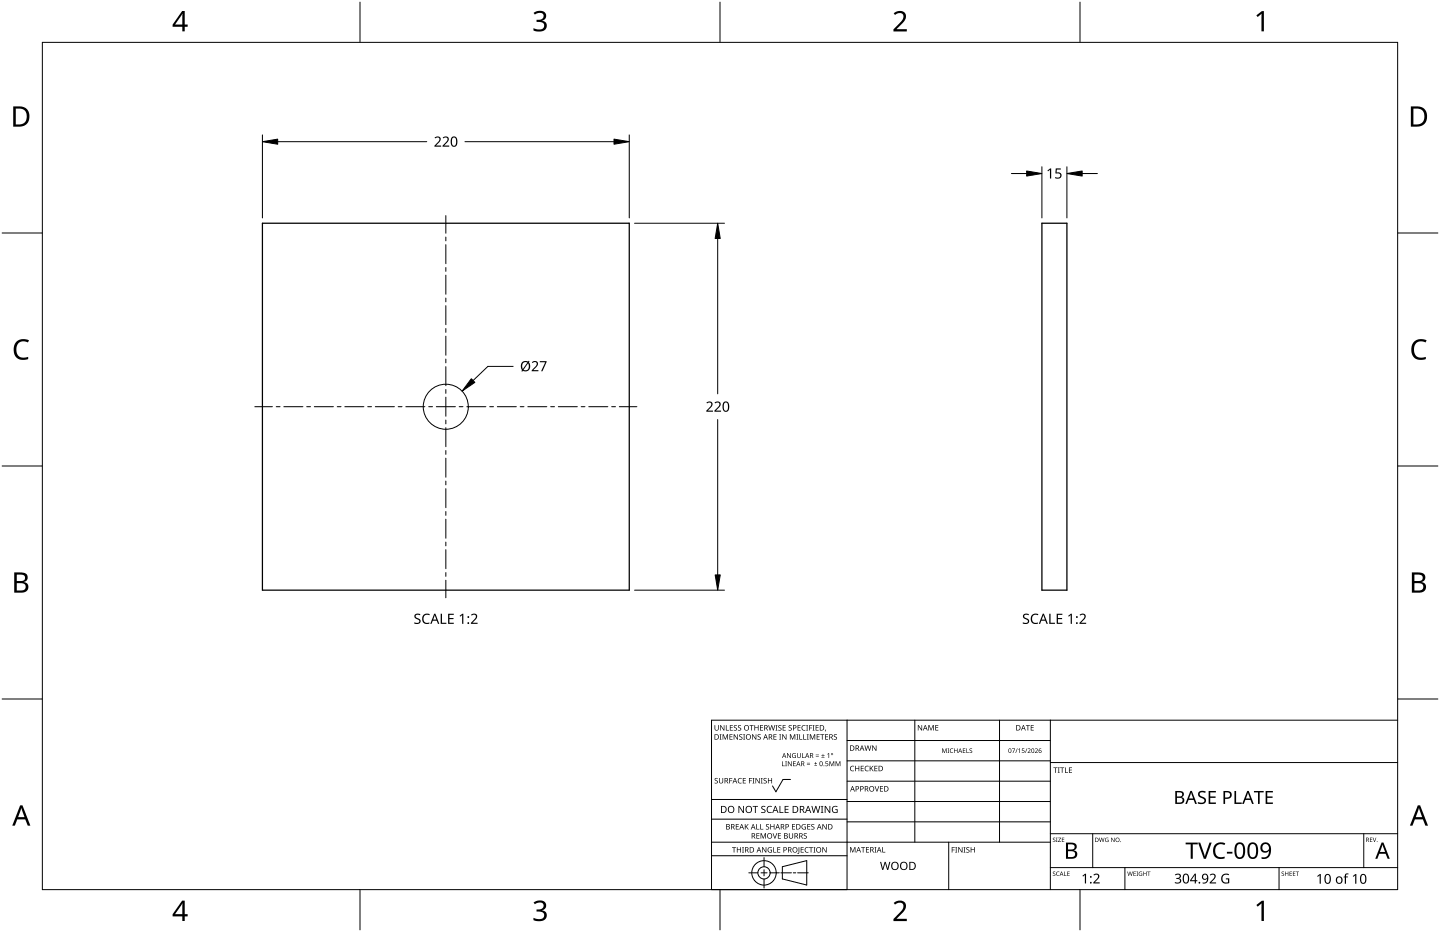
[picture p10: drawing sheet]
<svg xmlns="http://www.w3.org/2000/svg" width="432mm" height="279mm" viewBox="0 0 432 279" stroke-linecap="round" stroke-linejoin="round" font-family="sans-serif">
<path d="M78.7 66.9h110v110h-110zM312.4 66.9h7.5v110h-7.5z" fill="none" stroke="#000" stroke-width=".38"/>
<path d="M12.7 12.7h406.4v254h-406.4z" fill="none" stroke="#000" stroke-width=".3"/>
<path d="M107.9 .6v12.1M215.9 .6v12.1M323.8 .6v12.1M.6 69.9h12.1M419.1 69.9h12.1M.6 139.7h12.1M419.1 139.7h12.1M.6 209.6h12.1M419.1 209.6h12.1M107.9 266.7v12.1M215.9 266.7v12.1M323.8 266.7v12.1" fill="none" stroke="#000" stroke-width=".3"/>
<g fill="#000">
<path d="M160 3.9a2.36 2.36 0 0 1 3.7 .5 1.49 1.49 0 0 1-1.2 1.8 1.62 1.62 0 0 1 1.5 1.8 1.62 1.62 0 0 1-1.8 1.4l-2.2-.3v-.7a2.16 2.16 0 0 0 3.2-.5 1.23 1.23 0 0 0-1.7-1.3h-.6v-.7a1.55 1.55 0 0 0 2.1-1.1 1.51 1.51 0 0 0-2.6-.4zM268 4a2.07 2.07 0 0 1 2.1-.8 2.07 2.07 0 0 1 1.6 1.7 4 4 0 0 1-1.6 2.6l-1.2 1.2h3v.7h-4v-.6l1.6-1.6a2.6 2.6 0 0 0 1.2-2.9 1.64 1.64 0 0 0-2.3 .2zM376.7 4.6l1.7-1.3h.6v6.1h-.7v-5.3l-1.2 1zM4.9 102.5a3.4 3.4 0 0 1 3.8-.5l-.3 .7a2.3 2.3 0 0 0-2.7 .1 2.3 2.3 0 0 0-.8 2.5 2.15 2.15 0 0 0 3.2 1.8l.4-.1v.7a3 3 0 0 1-3.5-.4 3 3 0 0 1-.8-3.4zM424 102.5a3.4 3.4 0 0 1 3.8-.5l-.3 .7-1.6-.4a2.55 2.55 0 0 0-1.9 2.4 2.55 2.55 0 0 0 1.6 2.5l2-.2v.7a3 3 0 0 1-3.5-.4 3 3 0 0 1-.8-3.4zM160 270.6a2.36 2.36 0 0 1 3.7 .5 1.49 1.49 0 0 1-1.2 1.8 1.62 1.62 0 0 1 1.5 1.8 1.62 1.62 0 0 1-1.8 1.4l-2.2-.3v-.7a2.16 2.16 0 0 0 3.2-.5 1.23 1.23 0 0 0-1.7-1.3h-.6v-.7a1.55 1.55 0 0 0 2.1-1.1 1.51 1.51 0 0 0-2.6-.4zM268 270.7a2.07 2.07 0 0 1 2.1-.8 2.07 2.07 0 0 1 1.6 1.7 4 4 0 0 1-1.6 2.6l-1.2 1.2h3v.7h-4v-.6l1.6-1.6a2.6 2.6 0 0 0 1.2-2.9 1.64 1.64 0 0 0-2.3 .2zM376.7 271.3l1.7-1.3h.6v6.1h-.7v-5.3l-1.2 1z"/>
<path d="M54.6 3.3h.8v4.1h.9v.6h-.9v1.4h-.7v-1.4h-2.9v-.6zM54.7 4.1l-2.2 3.3h2.2z"/>
<path d="M4 31.9h1.8a3 3 0 0 1 3 3.1 3 3 0 0 1-3.1 3h-1.7zM4.7 32.6v4.7h.9a2.43 2.43 0 0 0 2.4-1.9 2.43 2.43 0 0 0-1.5-2.8z"/>
<path d="M423.1 31.9h1.8a3 3 0 0 1 3 3.1 3 3 0 0 1-3.1 3h-1.7zM423.8 32.6v4.7h.9a2.43 2.43 0 0 0 2.4-1.9 2.43 2.43 0 0 0-1.5-2.8z"/>
<path d="M4.3 171.6h1.7a1.71 1.71 0 0 1 2.3 1.8 1.39 1.39 0 0 1-1.1 1.1 1.64 1.64 0 0 1 1.3 2 1.64 1.64 0 0 1-2.1 1.2h-2.1zM5 174.8v2.2h1.3a1.15 1.15 0 0 0 1.4-1.1 1.15 1.15 0 0 0-1.5-1.1zM5 172.3v1.9h1.2a1.04 1.04 0 0 0 1.3-1.1 1.04 1.04 0 0 0-1.5-.8z"/>
<path d="M423.4 171.6h1.7a1.71 1.71 0 0 1 2.3 1.8 1.39 1.39 0 0 1-1.1 1.1 1.64 1.64 0 0 1 1.3 2 1.64 1.64 0 0 1-2.1 1.2h-2.1zM424.1 174.8v2.2h1.3a1.15 1.15 0 0 0 1.4-1.1 1.15 1.15 0 0 0-1.5-1.1zM424.1 172.3v1.9h1.2a1.04 1.04 0 0 0 1.3-1.1 1.04 1.04 0 0 0-1.5-.8z"/>
<path d="M6 241.4h.7l2.4 6.1h-.8l-.7-1.9h-2.4l-.7 1.9h-.8zM6.4 242.2l-1 2.8h2z"/>
<path d="M425.1 241.4h.7l2.4 6.1h-.8l-.7-1.9h-2.4l-.7 1.9h-.8zM425.5 242.2l-1 2.8h2z"/>
<path d="M54.6 270h.8v4.1h.9v.6h-.9v1.4h-.7v-1.4h-2.9v-.6zM54.7 270.8l-2.2 3.3h2.2z"/>
</g>
<g fill="none" stroke="#000" stroke-width=".3">
<path d="M254 215.9v50.8h-40.6v-50.8h205.7M274.3 215.9v36.6M299.7 215.9v36.6M315 215.9v50.8M213.4 239.7h40.6M237 233.7h-2.2l-2.1 3.7-1.1-1.8M254 222h61M254 228.1h61M254 234.2h61M315 228.6h104.1M213.4 256.5h40.6M213.4 252.5h101.6"/>
<path d="M213.4 245.6h40.6M229.1 257.1v2.7M234.6 259.8l7.3-1.8v7.3l-7.3-1.8zM254 240.3h61M254 246.4h61M284.5 252.5v14.2M315 249.9h104.1M327.7 249.9v10.2M408.9 249.9v10.2M224.5 261.7h2.8M228.2 261.7h1.8M229.1 260.7v1.9"/>
<path d="M229.1 263.5v2.7M230.9 261.7h2.8M234.1 261.7h3.2M237.9 261.7h.7M239.2 261.7h3.2M315 260.1h104.1M337.3 260.1v6.6M383.5 260.1v6.6"/>
<circle cx="229.1" cy="261.7" r="3.7"/>
<circle cx="229.1" cy="261.7" r="1.83"/>
</g>
<g fill="#000">
<path d="M214.3 217.4h.2v1a.42 .42 0 0 0 .4 .5 .42 .42 0 0 0 .4-.5v-1h.2v1a.62 .62 0 0 1-.6 .6 .62 .62 0 0 1-.6-.6zM215.9 217.4h.3l.8 1.3v-1.3h.2v1.6h-.2l-.9-1.3v1.3h-.2zM217.7 217.4h.2v1.4h.7v.2h-.9zM218.9 217.4h.9v.2h-.7v.5h.6v.1h-.6v.6h.7v.2h-.9zM220.1 217.5l.6-.1 .3 .1-.1 .1a.38 .38 0 0 0-.5-.1 .38 .38 0 0 0-.1 .5 .38 .38 0 0 0 .4 .2 .51 .51 0 0 1 .1 .8 .51 .51 0 0 1-.8-.2h.1a.41 .41 0 0 0 .6 .1 .41 .41 0 0 0 .1-.6 .41 .41 0 0 0-.5-.1zM221.4 217.5l.5-.1 .3 .1v.1a.38 .38 0 0 0-.5-.1 .38 .38 0 0 0-.2 .5 .38 .38 0 0 0 .5 .2 .51 .51 0 0 1 .1 .8 .51 .51 0 0 1-.8-.2h.1a.41 .41 0 0 0 .5 .1 .41 .41 0 0 0 .1-.6 .41 .41 0 0 0-.5-.1zM224.8 217.4h1.2v.2h-.5v1.4h-.2v-1.4h-.5zM226.2 217.4h.2v.7h.9v-.7h.2v1.6h-.2v-.7h-.9v.7h-.2zM227.9 217.4h.9v.2h-.7v.5h.7v.1h-.7v.6h.7v.2h-.9zM230.4 217.4h.2l.3 1.4 .4-1.4h.2l.4 1.4 .3-1.4h.2l-.4 1.6h-.2l-.4-1.4-.4 1.4h-.2zM232.6 217.4h.5l-.2 .2v1.2l.2 .2h-.5l.1-.2v-1.2zM233.4 217.5l.6-.1 .3 .1v.1a.38 .38 0 0 0-.5-.1 .38 .38 0 0 0-.2 .5 .38 .38 0 0 0 .5 .2 .51 .51 0 0 1 .1 .8 .51 .51 0 0 1-.9-.2h.2a.41 .41 0 0 0 .5 .1 .41 .41 0 0 0 .1-.6 .41 .41 0 0 0-.5-.1z"/>
<path d="M234.7 217.4h.9v.2h-.7v.5h.7v.1h-.7v.6h.7v.2h-.9zM236.5 217.5l.6-.1 .3 .1v.1a.38 .38 0 0 0-.5-.1 .38 .38 0 0 0-.2 .5 .38 .38 0 0 0 .5 .2 .51 .51 0 0 1 .1 .8 .51 .51 0 0 1-.9-.2h.2a.41 .41 0 0 0 .5 .1 .41 .41 0 0 0 .1-.6 .41 .41 0 0 0-.5-.1zM239.2 217.4h.9v.2h-.7v.5h.6v.1h-.6v.6h.7v.2h-.9zM240.5 217.6l.6-.2 .5 .1-.1 .1a.65 .65 0 0 0-1 .6 .65 .65 0 0 0 1 .6 .77 .77 0 0 1-1.1-.1 .77 .77 0 0 1 .1-1.1zM241.7 217.4h.6l-.2 .2v1.2l.2 .2h-.6l.2-.2v-1.2zM242.6 217.4h.9v.2h-.7v.5h.7v.2h-.7v.7h-.2zM243.7 217.4h.6l-.2 .2v1.2l.2 .2h-.6l.2-.2v-1.2zM244.6 217.4h.9v.2h-.7v.5h.6v.1h-.6v.6h.7v.2h-.9zM247.5 218.7l.2 .1-.3 .5zM275.2 217.4h.3l.8 1.3v-1.3h.2v1.6h-.2l-.9-1.4v1.4h-.2zM278.4 217.4h.3l.5 1.3 .5-1.3h.3v1.6h-.2v-1.4l-.7 1.4-.5-1.4v1.4h-.2zM280.5 217.4h.9v.1h-.7v.6h.6v.1h-.6v.6h.7v.2h-.9z"/>
<path d="M307.6 217.4h1.2v.1h-.5v1.5h-.2v-1.5h-.5zM309.1 217.4h.9v.1h-.7v.6h.6v.1h-.6v.6h.7v.2h-.9zM214.4 233.4l.5-.2 .3 .1v.2a.38 .38 0 0 0-.5-.2 .38 .38 0 0 0-.2 .5 .38 .38 0 0 0 .5 .2l.3 .3-.2 .5-.6 .1-.2-.1 .1-.2a.41 .41 0 0 0 .5 .1 .41 .41 0 0 0 .1-.5 .41 .41 0 0 0-.5-.2zM215.8 220.1h.6l-.2 .2v1.3l.2 .1h-.6l.2-.1v-1.3zM215.6 233.2h.2v1.1a.42 .42 0 0 0 .4 .4 .42 .42 0 0 0 .4-.4v-1.1h.2v1.1a.62 .62 0 0 1-.6 .6 .62 .62 0 0 1-.6-.6zM216.7 220.1h.3l.5 1.3 .5-1.3h.3v1.6h-.2v-1.4l-.7 1.4-.5-1.4v1.4h-.2zM218.7 233.2h.9v.2h-.7v.6h.6v.2h-.6v.7h-.2zM218.7 220.1h1v.2h-.7v.5h.6v.2h-.6v.6h.7v.1h-1zM220 220.1h.2l.9 1.4v-1.4h.2v1.6h-.2l-.9-1.3v1.3h-.2zM221.4 233.4l.6-.2 .5 .1-.1 .2a.66 .66 0 0 0-1 .6 .66 .66 0 0 0 1 .5 .77 .77 0 0 1-1.1-.1 .77 .77 0 0 1 .1-1.1zM221.7 220.3l.6-.2 .3 .1-.1 .2a.38 .38 0 0 0-.5-.2 .38 .38 0 0 0-.1 .5 .38 .38 0 0 0 .5 .2l.2 .3-.1 .4-.7 .1h-.2l.1-.2a.41 .41 0 0 0 .6 .1 .41 .41 0 0 0 .1-.5 .41 .41 0 0 0-.5-.2zM222.8 220.1h.6l-.2 .2v1.3l.2 .1h-.6l.2-.1v-1.3z"/>
<path d="M222.7 233.2h.9v.2h-.7v.5h.7v.2h-.7v.6h.7v.2h-.9zM224.6 233.2h.9v.2h-.7v.6h.7v.2h-.7v.7h-.2zM225.6 233.2h.6l-.2 .2v1.3l.2 .2h-.6l.2-.2v-1.3zM225.5 220.1h.3l.8 1.4v-1.4h.2v1.6h-.2l-.9-1.3v1.3h-.2zM226.5 233.2h.3l.8 1.4v-1.4h.2v1.7h-.2l-.9-1.4v1.4h-.2zM227.2 220.3l.6-.2 .3 .1v.2a.38 .38 0 0 0-.5-.2 .38 .38 0 0 0-.2 .5 .38 .38 0 0 0 .5 .2l.2 .3-.1 .4-.7 .1h-.2l.1-.2a.41 .41 0 0 0 .6 .1 .41 .41 0 0 0 .1-.5 .41 .41 0 0 0-.5-.2zM228.1 233.2h.6l-.2 .2v1.3l.2 .2h-.6l.2-.2v-1.3zM229 233.4l.6-.2 .3 .1-.1 .2a.38 .38 0 0 0-.5-.2 .38 .38 0 0 0-.1 .5 .38 .38 0 0 0 .5 .2l.2 .3-.1 .5-.7 .1-.2-.1 .1-.2a.41 .41 0 0 0 .6 .1 .41 .41 0 0 0 .1-.5 .41 .41 0 0 0-.5-.2zM230.3 233.2h.2v.7h.8v-.7h.2v1.7h-.2v-.8h-.8v.8h-.2zM231.9 220.1h.9v.2h-.7v.5h.7v.2h-.7v.6h.7v.1h-.9zM233.7 220.1h.5l-.2 .2v1.3l.2 .1h-.5l.1-.1v-1.3zM234.5 228.2h.2v1.3h.6v.2h-.8z"/>
<path d="M234.6 220.1h.2l.9 1.4-.1-1.4h.2v1.6h-.2l-.9-1.3v1.3h-.1zM235.4 228.2h.6l-.2 .2v1.1l.2 .2h-.6l.2-.2v-1.1zM236 225.8h.2l.8 1.2v-1.2h.2v1.4h-.3l-.7-1.2v1.2h-.2zM236.3 228.2h.2l.7 1.2v-1.2h.2v1.5h-.2l-.8-1.2v1.2h-.1zM236.9 220.1h.3l.5 1.3 .5-1.3h.3v1.6h-.2v-1.4l-.7 1.4-.6-1.4 .1 1.4h-.2zM237.7 226l.5-.2h.5l-.2 .2a.6 .6 0 0 0-.8 .5 .6 .6 0 0 0 .8 .6v-.5l-.3-.1h.5v.7a.8 .8 0 0 1-1.1-.2 .8 .8 0 0 1 .1-1zM237.8 228.2h.8v.2h-.6v.4h.6v.2h-.6v.5h.6v.2h-.8zM238.8 220.1h.6l-.2 .2v1.3l.2 .1h-.6l.2-.1v-1.3zM239.7 220.1h.2v1.5h.7v.1h-.9zM239 225.8h.2v.9a.38 .38 0 0 0 .4 .4 .38 .38 0 0 0 .4-.4v-.9h.1v.9a.56 .56 0 0 1-.5 .5 .56 .56 0 0 1-.6-.5zM240.5 225.8h.2v1.3h.6v.1h-.8zM240.9 220.1h.2v1.5h.7v.1h-.9z"/>
<path d="M242 229.1l.9 .1zM242 228.7l.9 .1zM241.9 220.1h.6l-.2 .2v1.3l.2 .1h-.6l.2-.1v-1.3zM242.8 220.1h.3l.5 1.3 .6-1.3h.3v1.6h-.3l.1-1.4-.8 1.4-.5-1.4v1.4h-.2zM244.5 228.5l.5 .3-.3 .1-.1 .3-.1-.3-.3-.1h.3zM244.6 226.6l1 .2zM244.6 226.2l1 .2zM244.2 229.5h.8zM244.9 220.1h.9v.2h-.7v.5h.7v.2h-.7v.6h.7v.1h-.9zM246.3 227.1l1 .1zM246 220.1h1.2v.2h-.5v1.4h-.2v-1.4h-.5zM246.7 226l.2 .4h.4l-.4 .2v.4l-.2-.4h-.4l.4-.2z"/>
<path d="M247.6 228.2h.7v.2h-.6v.4a.49 .49 0 0 1 .6 .2 .49 .49 0 0 1-.2 .7 .49 .49 0 0 1-.6-.2 .41 .41 0 0 0 .6 0 .41 .41 0 0 0 0-.6 .41 .41 0 0 0-.6 0zM247.4 220.1h.9v.2h-.7v.5h.7v.2h-.7v.6h.7v.1h-.9zM248.1 226.1l.5-.3v1.4h-.2l.1-1.2zM248.7 228.2h.3l.4 1.2 .5-1.2h.3v1.5h-.2v-1.3l-.7 1.3-.4-1.3v1.3h-.2zM250.1 220.3l.5-.2 .4 .1-.1 .2a.38 .38 0 0 0-.5-.2 .38 .38 0 0 0-.2 .5 .38 .38 0 0 0 .5 .2l.3 .3-.1 .4-.7 .1h-.2l.1-.2a.41 .41 0 0 0 .5 .1 .41 .41 0 0 0 .2-.5 .41 .41 0 0 0-.6-.2zM250.6 228.2h.2l.5 1.2 .4-1.2h.3v1.5h-.2v-1.3l-.6 1.3-.5-1.3v1.3h-.1zM255.1 229.8l.6-.2 .4 .1-.1 .1a.66 .66 0 0 0-.9 .6 .66 .66 0 0 0 1 .6 .77 .77 0 0 1-1.1-.1 .77 .77 0 0 1 .1-1.1zM256.4 229.6h.2v.7h.9v-.7h.2v1.6h-.2v-.8h-.9v.8h-.2zM258.1 229.6h.9v.2h-.7v.5h.7v.1h-.7v.6h.7v.2h-.9zM259.5 229.8l.6-.2 .4 .1-.1 .1a.66 .66 0 0 0-.9 .6 .66 .66 0 0 0 .9 .6 .77 .77 0 0 1-1.1-.1 .77 .77 0 0 1 .2-1.1zM259.2 223.5h.2l.4 1.3 .3-1.3h.3l.3 1.3 .4-1.3h.2l-.5 1.6h-.2l-.4-1.4-.3 1.4h-.2zM260.8 229.6h.2v.8l.7-.8h.3l-.7 .7 .7 .9h-.3l-.5-.8-.2 .8h-.2z"/>
<path d="M262.3 235.7h.2l.5 1.4 .4-1.4h.2l-.5 1.6h-.2zM261.5 223.5h.3l.8 1.3v-1.3h.2v1.6h-.2l-.9-1.4v1.4h-.2zM262.2 229.6h.9v.2h-.7v.5h.7v.1h-.7v.6h.7v.2h-.9zM263.9 235.7h.9v.2h-.7v.5h.6v.1h-.6v.6h.7v.2h-.9zM282.5 224.4h.3l.4 1.1 .4-1.1h.3v1.3h-.2v-1.2l-.6 1.2-.4-1.2v1.2h-.2zM284.1 224.4h.5l-.1 1.2 .1 .1h-.5l.2-.1zM285 224.5l.8-.1-.3 .1a.55 .55 0 0 0-.5 .7 .55 .55 0 0 0 .8 .3 .64 .64 0 0 1-.9 0 .64 .64 0 0 1 .1-1zM286.1 224.4h.2v.5h.7v-.5h.1v1.3h-.1v-.6h-.7v.6h-.2zM288.7 224.4h.8l-.6 .1v.4h.5l-.5 .2v.5l.6 .1h-.8zM289.8 224.4h.1v1.2l.6 .1h-.7zM290.8 224.5l.4-.2 .3 .3a.33 .33 0 0 0-.5-.1 .33 .33 0 0 0-.1 .4 .33 .33 0 0 0 .5 .2 .43 .43 0 0 1-.1 .6 .43 .43 0 0 1-.6-.2 .33 .33 0 0 0 .5 .2 .33 .33 0 0 0 0-.5l-.4-.3zM303.5 224.4h.9l-.6 1.3h-.2l.6-1.2z"/>
<path d="M305 224.4h.1l-.6 1.3zM305.3 224.7l.5-.3v1.3h-.1v-1.2zM306.5 224.4h.6l-.5 .1v.4a.45 .45 0 0 1 .6 .2 .45 .45 0 0 1-.2 .6 .45 .45 0 0 1-.6-.2 .39 .39 0 0 0 .5 .1 .39 .39 0 0 0 .1-.6 .39 .39 0 0 0-.6 0zM307.9 224.4h.1l-.6 1.3zM308.2 224.5a.49 .49 0 0 1 .8 .1 .49 .49 0 0 1-.4 .7l-.2 .3 .6 .1h-.9l.4-.5a.37 .37 0 0 0 .4-.5 .37 .37 0 0 0-.6-.1zM310.3 224.5a.49 .49 0 0 1 .8 .1 .49 .49 0 0 1-.3 .7l-.3 .3 .7 .1h-.9l.4-.5a.37 .37 0 0 0 .4-.5 .37 .37 0 0 0-.7-.1zM315.9 230.1h1.2v.1h-.5v1.5h-.2v-1.5h-.5zM317.2 230.1h.6l-.2 .1v1.3l.2 .2h-.6l.2-.2v-1.3zM317.9 230.1h1.2v.1h-.5v1.5h-.2v-1.5h-.5zM319.4 230.1h.2v1.4h.7v.2h-.9zM320.5 230.1h.9v.1h-.7v.6h.7v.1h-.7v.6h.7v.2h-.9zM359.4 237.5a1.84 1.84 0 0 1 2.1-.2l-.1 .4-.5-.1a.74 .74 0 0 0-1.2 .3 .74 .74 0 0 0 .9 .9 1.17 1.17 0 0 1 1 1.5 1.17 1.17 0 0 1-1.7 .8l-.7-.2v-.5l.5 .2a.84 .84 0 0 0 1 .1 .84 .84 0 0 0 .4-1l-.7-.4a1.18 1.18 0 0 1-1-1.8z"/>
<path d="M219.5 254h1.2v.1h-.5v1.5h-.2v-1.5h-.5zM220.6 247.1h.9v.1h-.7v.5h.7v.2h-.7v.6h.7v.2h-.9zM221 254h.2v.6h.8v-.6h.2v1.6h-.2v-.8h-.8v.8h-.2zM221.4 241.6h.3l1.2 1.8-.1-1.8h.3v2.1h-.3l-1.1-1.7v1.7h-.3zM222.5 254h.6l-.2 .1v1.3l.2 .2h-.6l.2-.2v-1.3zM223.3 247.1h.2v.8l.8-.8h.2l-.6 .7 .6 .9h-.2l-.6-.8-.2 .8h-.2zM225.7 241.6h1.6v.2h-.7v1.9h-.2v-1.9h-.7zM226.8 247.1h.2v1.4h.7v.2h-.9zM226.8 249.8h.9v.2h-.7v.5h.7v.1h-.7v.6h.7v.2h-.9zM228 247.1h.2v1.4h.7v.2h-.9zM228.1 249.8h.3l.5 1.3 .5-1.3h.3v1.6h-.2v-1.4l-.7 1.4-.5-1.4v1.4h-.2zM228.4 241.8l.4-.2 .7 .1-.2 .2a.44 .44 0 0 0-.8 .1 .44 .44 0 0 0 .6 .6h.1a.66 .66 0 0 1 .3 1 .66 .66 0 0 1-1 .1l-.3-.1v-.2l.3 .1a.47 .47 0 0 0 .8-.3 .47 .47 0 0 0-.6-.5l-.4-.4z"/>
<path d="M228.5 254h.3l.8 1.3v-1.3h.2v1.6h-.2l-.9-1.4v1.4h-.2zM229.7 247.2l.6-.2 .3 .1v.2a.38 .38 0 0 0-.5-.1 .38 .38 0 0 0-.2 .4 .38 .38 0 0 0 .5 .2l.3 .3-.2 .5-.7 .1-.2-.1 .2-.1a.41 .41 0 0 0 .5 0 .41 .41 0 0 0 .1-.5 .41 .41 0 0 0-.5-.2zM230.2 241.9l.5-.3 .8 .1-.1 .2-.5-.1a.86 .86 0 0 0-.7 1.1 .86 .86 0 0 0 1.2 .5v.3a1.1 1.1 0 0 1-1.4-.4 1.1 1.1 0 0 1 .2-1.4zM230.4 254.2l.7-.3 .4 .1-.1 .2a.67 .67 0 0 0-1 .5 .67 .67 0 0 0 .9 .7v-.5h-.4v-.2h.6v.8a.88 .88 0 0 1-1.2-.2 .88 .88 0 0 1 .1-1.1zM231.7 249.8h.2l.5 1.4 .4-1.4h.2l-.5 1.6h-.2zM231.9 254h.2v1.4h.7v.2h-.9zM231 247.1h.2v.6h.8v-.6h.2v1.6h-.2v-.8h-.8v.8h-.2zM233.7 241.6h.3v1.9h.9v.2h-1.2zM233.1 254h.9v.1h-.7v.5h.6v.2h-.6v.6h.7v.2h-.9zM233.3 249.8h.9v.2h-.7v.5h.6v.1h-.6v.6h.7v.2h-.9zM235.3 241.6h1.2v.2h-1v.7h.9v.2h-.9v.8h1v.2h-1.2zM236.6 249.8h.2v1a.42 .42 0 0 0 .4 .4 .42 .42 0 0 0 .4-.4v-1h.2v1a.62 .62 0 0 1-.6 .6 .62 .62 0 0 1-.6-.6z"/>
<path d="M237.5 247.1h.9v.1h-.7v.5h.7v.2h-.7v.6h.7v.2h-.9zM239.5 254h.2v1.7l-.5 .3-.1-.2 .4-.2zM240.1 254h.9v.1h-.7v.5h.7v.2h-.7v.6h.7v.2h-.9zM240.6 247.3l.7-.3 .4 .1-.1 .2a.67 .67 0 0 0-1 .5 .67 .67 0 0 0 .9 .7v-.5h-.4v-.2h.6v.8a.88 .88 0 0 1-1.2-.2 .88 .88 0 0 1 .1-1.1zM241.1 249.9l.5-.1h.3v.2a.38 .38 0 0 0-.5-.1 .38 .38 0 0 0-.2 .5 .38 .38 0 0 0 .5 .2 .53 .53 0 0 1 .2 .8 .53 .53 0 0 1-.9 0l.1-.2a.41 .41 0 0 0 .5 .1 .41 .41 0 0 0 .1-.6 .41 .41 0 0 0-.5-.1zM241.5 254.2l.6-.3 .4 .1-.1 .2a.65 .65 0 0 0-.9 .6 .65 .65 0 0 0 .9 .6 .77 .77 0 0 1-1.1-.1 .77 .77 0 0 1 .2-1.1zM242.1 247.1h.9v.1h-.7v.5h.6v.2h-.6v.6h.7v.2h-.9zM242.6 254h1.2v.1h-.5v1.5h-.2v-1.5h-.5zM243.3 247.2l.6-.2 .3 .1-.1 .2a.38 .38 0 0 0-.5-.1 .38 .38 0 0 0-.1 .4 .38 .38 0 0 0 .5 .2l.2 .3-.1 .5-.7 .1-.2-.1 .1-.1a.41 .41 0 0 0 .6 0 .41 .41 0 0 0 .1-.5 .41 .41 0 0 0-.5-.2zM243.9 254h.6l-.2 .1v1.3l.2 .2h-.6l.2-.2v-1.3zM243.3 241.6h.3l.4 1.8 .5-1.8h.3l.5 1.8 .4-1.8h.3l-.6 2.1h-.3l-.5-1.8-.5 1.8h-.2zM246.1 241.6h.8l-.3 .2v1.7l.3 .2h-.8l.3-.2v-1.7z"/>
<path d="M246.6 254h.2l.9 1.3v-1.3h.2v1.6h-.3l-.8-1.4v1.4h-.2zM246.6 247.1h.2l.9 1.3v-1.3h.2v1.6h-.2l-.9-1.4v1.4h-.2zM247.3 241.6h.3l1.1 1.8v-1.8h.3v2.1h-.3l-1.2-1.7v1.7h-.2zM249.7 241.9l1-.3 .5 .1-.1 .2a.87 .87 0 0 0-1.4 .7 .87 .87 0 0 0 1.2 .9v-.7h-.4v-.2h.7v1a1.15 1.15 0 0 1-1.5-.2 1.15 1.15 0 0 1 0-1.5zM254.9 253.9h.3l.5 1.4 .5-1.4h.3v1.7h-.2v-1.5l-.7 1.5-.5-1.5v1.5h-.2zM258.2 253.9h1.2v.2h-.5v1.5h-.2v-1.5h-.5zM259.7 253.9h.9v.2h-.7v.5h.6v.2h-.6v.6h.7v.2h-.9zM262.2 253.9h.6l-.2 .2v1.3l.2 .2h-.6l.2-.2v-1.3zM264.6 253.9h.2v1.5h.7v.2h-.9zM285.4 254h.9v.1h-.7v.6h.6v.2h-.6v.7h-.2zM286.4 254h.6l-.2 .1v1.3l.2 .2h-.6l.2-.2v-1.3zM287.3 254h.3l.8 1.3v-1.3h.2v1.6h-.2l-.9-1.4v1.4h-.2z"/>
<path d="M288.9 254h.6l-.2 .1v1.3l.2 .2h-.6l.2-.2v-1.3zM289.8 254.1l.6-.2 .3 .1-.1 .2a.38 .38 0 0 0-.5-.1 .38 .38 0 0 0-.1 .5 .38 .38 0 0 0 .5 .1l.2 .3-.1 .5-.7 .1-.2-.1 .1-.1a.41 .41 0 0 0 .6 0 .41 .41 0 0 0 .1-.5 .41 .41 0 0 0-.5-.2zM291.1 254h.2v.6h.8v-.6h.2v1.6h-.2v-.8h-.8v.8h-.2zM315.8 251.2l.4-.1 .2 .2a.32 .32 0 0 0-.4-.1 .32 .32 0 0 0-.1 .5 .32 .32 0 0 0 .4 .1 .41 .41 0 0 1 0 .6 .41 .41 0 0 1-.6-.2 .31 .31 0 0 0 .5 .2 .31 .31 0 0 0 0-.5l-.5-.3zM316.7 251.1h.4l-.1 .2 .1 1.1h-.4l.1-.1zM317.3 251.1h.9l-.7 1.2 .7 .1h-.9l.7-1.1zM318.4 251.1h.7l-.5 .2v.4h.5l-.5 .1v.5l.5 .1h-.7zM329.6 251.1h.1l.3 1.1 .3-1.1h.2l.3 1.1 .2-1.1h.2l-.3 1.3h-.2l-.3-1.1-.3 1.1h-.2zM331.5 251.3l.9-.1-.2 .1a.53 .53 0 0 0-.7 .5 .53 .53 0 0 0 .7 .5v-.4l-.2-.2h.4v.7a.71 .71 0 0 1-.9-.2 .71 .71 0 0 1 0-.9zM333.2 251.1l.9 1.1v-1.1h.1v1.3l-.9-1.1-.1 1.1zM355.5 252.6h3.7v.5h-1.5v4.3h-.7v-4.3h-1.5zM359.2 252.6h.7l1.4 4.2 1.4-4.2h.6l-1.7 4.8h-.6z"/>
<path d="M362.4 237.1h2.2v.5h-1.7v1.2h1.6v.4h-1.6v1.4h1.7v.4h-2.2zM364.4 253.2a2.71 2.71 0 0 1 3-.4l-.2 .5a1.9 1.9 0 0 0-2.4 .2 1.9 1.9 0 0 0-.3 2.4 1.84 1.84 0 0 0 2.7 .9v.5a2.46 2.46 0 0 1-2.9-.4 2.46 2.46 0 0 1-.4-2.9zM367.9 255.4h1.6v.5h-1.6zM370.2 237.1h.4v3.5h1.7v.4h-2.1zM376 237.1h2.9v.5h-1.2v3.4h-.5v-3.4h-1.2zM379.5 237.1h2.2v.5h-1.7v1.2h1.6v.4h-1.6v1.4h1.7v.4h-2.2zM410.8 251.1h.7l-.5 .2v.4h.5l-.5 .1v.5l.5 .1h-.7zM411.6 251.1h.2l.4 1.1 .3-1.1h.2l-.4 1.3zM263.9 258.4h.3l.5 2 .6-2h.3l.6 2 .5-2h.3l-.7 2.4h-.3l-.6-2.1-.5 2.1h-.4zM315.8 261.4l.4-.1 .2 .2a.32 .32 0 0 0-.4-.1 .32 .32 0 0 0-.1 .4 .32 .32 0 0 0 .4 .1 .41 .41 0 0 1 0 .7 .41 .41 0 0 1-.6-.2 .31 .31 0 0 0 .5 .1 .31 .31 0 0 0 0-.5l-.5-.2zM316.9 261.4l.4-.1h.4l-.1 .2a.52 .52 0 0 0-.8 .5 .52 .52 0 0 0 .8 .4 .61 .61 0 0 1-.9-.1 .61 .61 0 0 1 .2-.9zM319.1 261.3h.1v1.1l.6 .2h-.7z"/>
<path d="M320 261.3h.7l-.5 .1v.4h.5l-.5 .2v.4l.5 .2h-.7zM324.6 262.5l1.1-.6v2.9h-.4v-2.5l-.5 .5zM327.9 262.2a1.01 1.01 0 0 1 1.6 0 1.01 1.01 0 0 1-.4 1.6l-.8 .7h1.5v.3h-2v-.3l1.1-1a.69 .69 0 0 0 .3-1.1 .69 .69 0 0 0-1.1 .1zM338 261.3h.2l.3 1.1 .3-1.1h.1l.3 1.1 .3-1.1h.2l-.4 1.3h-.1l-.3-1.1-.4 1.1h-.1zM339.9 261.3h.7l-.6 .1v.4h.6l-.6 .2v.4l.6 .2h-.7zM340.8 261.3h.5l-.2 .1 .2 1.2h-.5l.1-.1zM341.6 261.4l.9-.1-.2 .1a.53 .53 0 0 0-.7 .6 .53 .53 0 0 0 .7 .4v-.4l-.2-.1h.4v.6a.71 .71 0 0 1-.9-.1 .71 .71 0 0 1 0-1zM342.8 261.3h.2v.5h.7v-.5h.1v1.3h-.1v-.6h-.7v.6h-.2zM344 261.3h1l-.4 .1v1.2h-.2v-1.2zM352.3 262.2a1.04 1.04 0 0 1 1-.4 1.04 1.04 0 0 1 .8 .8l-.1 .5-.5 .2a.82 .82 0 0 1 .7 1 .82 .82 0 0 1-1.1 .6l-.8-.2v-.3l.6 .2a.6 .6 0 0 0 .9-.5 .6 .6 0 0 0-.8-.6h-.3v-.3h.3a.58 .58 0 0 0 .7-.8 .58 .58 0 0 0-1-.1l-.2 .1zM362.8 262.2a1.01 1.01 0 0 1 1.6 0 1.01 1.01 0 0 1-.5 1.6l-.7 .7h1.5v.3h-2v-.3l1.1-1a.69 .69 0 0 0 .3-1.1 .69 .69 0 0 0-1.1 .1zM366.6 262.3l.5-.3 .8-.1 .7 .2-.2 .3a1.2 1.2 0 0 0-1.8 .9 1.2 1.2 0 0 0 1.6 1.2v-.9h-.6v-.3h1v1.4a1.59 1.59 0 0 1-2.1-.3 1.59 1.59 0 0 1 .1-2.1z"/>
<path d="M384.3 261.4l.5-.1 .2 .2a.32 .32 0 0 0-.4-.1 .32 .32 0 0 0-.1 .4 .32 .32 0 0 0 .4 .1 .41 .41 0 0 1 0 .7 .41 .41 0 0 1-.6-.2 .31 .31 0 0 0 .4 .1 .31 .31 0 0 0 .1-.5l-.5-.2zM385.3 261.3h.2v.5h.7v-.5h.1v1.3h-.1v-.6h-.7v.6h-.2zM386.7 261.3h.7l-.5 .1v.4h.5l-.5 .2v.4l.5 .2h-.7zM387.7 261.3h.7l-.5 .1v.4h.5l-.5 .2v.4l.5 .2h-.7zM388.5 261.3h1l-.4 .1v1.2h-.1v-1.2zM395 262.6l1.1-.6v2.9h-.4v-2.5l-.5 .5zM403.4 262l1-.1-.1 .3-.5-.1-.2 .3v.4h.6v.2h-.6v1.9h-.3v-1.9h-.4l.4-.3zM405.6 262.6l1.1-.6v2.9h-.3v-2.5l-.6 .5z"/>
<path d="M223 218.2a.81 .81 0 0 1 1.6 0 .81 .81 0 0 1-1.6 0zM223.5 217.7a.62 .62 0 0 0-.1 1 .62 .62 0 0 0 1-.2v-.1a.58 .58 0 0 0-.2-.7 .58 .58 0 0 0-.7 0z"/>
<path d="M229.2 217.4h.4a.47 .47 0 0 1 .6 .3 .47 .47 0 0 1-.3 .6l.4 .7h-.2l-.4-.7h-.3v.7h-.2zM229.4 217.6v.6h.2a.31 .31 0 0 0 .4-.3 .31 .31 0 0 0-.4-.3z"/>
<path d="M237.8 217.4h.7l.3 .4-.1 .4-.7 .2v.6h-.2zM238 217.6v.6a.39 .39 0 0 0 .6-.3 .39 .39 0 0 0-.6-.3z"/>
<path d="M245.8 217.4h.5a.73 .73 0 0 1 .8 .8 .75 .75 0 0 1-.8 .8h-.5zM246 217.6v1.2h.3a.58 .58 0 0 0 .6-.6l-.2-.5z"/>
<path d="M277.4 217.4h.1l.7 1.6h-.2l-.2-.5h-.7l-.2 .5h-.2zM277.4 217.6l-.2 .7h.5z"/>
<path d="M304.7 217.4h.5a.81 .81 0 0 1 .8 .8 .81 .81 0 0 1-.8 .8h-.5zM304.9 217.5v1.3h.2a.64 .64 0 0 0 .7-.6 .64 .64 0 0 0-.6-.7z"/>
<path d="M306.8 217.4h.2l.6 1.6h-.2l-.2-.5h-.7l-.1 .5h-.2zM306.9 217.6l-.3 .7h.5z"/>
<path d="M214.3 220.1h.5a.81 .81 0 0 1 .8 .9 .81 .81 0 0 1-.9 .7h-.4zM214.5 220.3v1.3h.2a.64 .64 0 0 0 .6-.7 .64 .64 0 0 0-.6-.6z"/>
<path d="M217.3 233.2h.4a.47 .47 0 0 1 .6 .4 .47 .47 0 0 1-.3 .5l.4 .8h-.2l-.4-.7h-.3v.7h-.2zM217.5 233.4v.6h.2a.31 .31 0 0 0 .4-.3 .31 .31 0 0 0-.4-.3z"/>
<path d="M220.3 233.2h.2l.6 1.7h-.2l-.2-.5h-.7l-.2 .5h-.2zM220.4 233.4l-.3 .8h.5z"/>
<path d="M223.5 220.9a.85 .85 0 0 1 1.7 0 .85 .85 0 0 1-1.7 0zM224 220.4l-.1 .5a.6 .6 0 0 0 .7 .6 .6 .6 0 0 0 .5-.7 .6 .6 0 0 0-.8-.5z"/>
<path d="M229.5 220.1h.2l.6 1.6h-.2l-.2-.5h-.7l-.1 .5h-.2zM229.6 220.3l-.3 .8h.5z"/>
<path d="M230.5 220.1h.5a.47 .47 0 0 1 .5 .3 .47 .47 0 0 1-.3 .6l.5 .7h-.3l-.4-.6h-.3v.6h-.2zM230.7 220.3v.6h.3a.31 .31 0 0 0 .3-.3 .31 .31 0 0 0-.3-.3z"/>
<path d="M235.1 225.8l.7 1.4-.4-.4h-.5l-.4 .4zM235.1 226l-.2 .6h.5z"/>
<path d="M239.3 228.2l.7 1.5-.3-.5h-.6l-.4 .5zM239.4 228.4l-.2 .7h.4z"/>
<path d="M240.2 228.2h.4a.42 .42 0 0 1 .6 .3 .42 .42 0 0 1-.3 .5l.4 .7h-.2l-.4-.6h-.3v.6h-.2zM240.4 228.4v.5h.2a.28 .28 0 0 0 .4-.2 .28 .28 0 0 0-.4-.3z"/>
<path d="M242 225.8l.7 1.4-.4-.4h-.5l-.4 .4zM242 226l-.2 .6h.5z"/>
<path d="M242.9 225.8h.4a.42 .42 0 0 1 .5 .3 .42 .42 0 0 1-.3 .5l.4 .6h-.2l-.3-.6h-.3v.6h-.2zM243.1 225.9v.6h.2a.28 .28 0 0 0 .3-.3 .28 .28 0 0 0-.3-.3z"/>
<path d="M245.9 228.3l.5-.1 .2 .4 .1 .7-.3 .4h-.4l-.2-.4zM246 228.4l-.1 .3a.54 .54 0 0 0 .4 .8 .59 .59 0 0 0 .3-.6 .59 .59 0 0 0-.6-.5z"/>
<path d="M248.7 220.1h.4a.47 .47 0 0 1 .6 .3 .47 .47 0 0 1-.3 .6l.4 .7h-.2l-.4-.6h-.3v.6h-.2zM248.9 220.3v.6h.2a.31 .31 0 0 0 .4-.3 .31 .31 0 0 0-.4-.3z"/>
<path d="M249.2 226.1a.31 .31 0 0 1 .6 0 .31 .31 0 0 1-.6 0zM249.3 226.1a.2 .2 0 0 0 .4 0 .2 .2 0 0 0-.4 0z"/>
<path d="M255.5 235.7h.2l.7 1.6h-.3l-.2-.5h-.6l-.2 .5h-.2zM255.6 235.9l-.2 .7h.5z"/>
<path d="M254.9 223.5h.5a.81 .81 0 0 1 .8 .8 .81 .81 0 0 1-.8 .8h-.5zM255.1 223.6v1.3h.2a.64 .64 0 0 0 .7-.6 .64 .64 0 0 0-.6-.7z"/>
<path d="M256.6 223.5h.4a.47 .47 0 0 1 .6 .3 .47 .47 0 0 1-.3 .6l.4 .7h-.2l-.4-.7h-.3v.7h-.2zM256.8 223.6v.6h.2a.31 .31 0 0 0 .4-.3 .31 .31 0 0 0-.4-.3z"/>
<path d="M256.6 235.7h.4a.54 .54 0 0 1 .6 .6 .54 .54 0 0 1-.8 .4v.6h-.2zM256.8 235.9v.6a.39 .39 0 0 0 .6-.3 .39 .39 0 0 0-.6-.3z"/>
<path d="M257.9 235.7h.5a.54 .54 0 0 1 .6 .6 .54 .54 0 0 1-.8 .4v.6h-.3zM258.2 235.9v.6a.39 .39 0 0 0 .6-.3 .39 .39 0 0 0-.6-.3z"/>
<path d="M258.4 223.5h.2l.6 1.6h-.2l-.2-.5h-.7l-.1 .5h-.2zM258.5 223.7l-.3 .7h.5z"/>
<path d="M259.3 235.7h.5a.47 .47 0 0 1 .5 .3 .47 .47 0 0 1-.3 .6l.5 .7h-.3l-.4-.7h-.3v.7h-.2zM259.5 235.9v.6h.3a.31 .31 0 0 0 .3-.4 .31 .31 0 0 0-.3-.2z"/>
<path d="M260.5 236.5a.81 .81 0 0 1 1.6 0 .81 .81 0 0 1-1.6 0zM260.9 236.5a.6 .6 0 0 0 1.2 0 .6 .6 0 0 0-1.2 0z"/>
<path d="M263.5 229.6h.5a.81 .81 0 0 1 .8 .8 .81 .81 0 0 1-.9 .8h-.4zM263.7 229.8v1.2h.2a.57 .57 0 0 0 .6-.6l-.2-.5z"/>
<path d="M265.1 235.7h.5a.73 .73 0 0 1 .8 .8 .75 .75 0 0 1-.8 .8h-.5zM265.3 235.9v1.2h.2a.58 .58 0 0 0 .7-.6l-.2-.5z"/>
<path d="M287.8 224.4l.7 1.3-.3-.4h-.5l-.4 .4zM287.9 224.5l-.2 .7h.4z"/>
<path d="M302.5 224.4h.5l.2 .3v.7l-.2 .3h-.4l-.2-.3zM302.6 224.6l-.1 .4a.34 .34 0 0 0 .3 .6 .34 .34 0 0 0 .3-.6l-.1-.4z"/>
<path d="M309.4 224.4h.4l.3 .3v.7l-.3 .3h-.3l-.2-.3zM309.5 224.6l-.1 .4a.35 .35 0 0 0 .3 .6 .35 .35 0 0 0 .3-.6l-.1-.4z"/>
<path d="M311.6 224.5l.6-.1-.5 .2-.1 .4a.46 .46 0 0 1 .7 .3 .46 .46 0 0 1-.5 .6 .46 .46 0 0 1-.4-.7zM311.6 225.3a.3 .3 0 0 0 .6 0 .3 .3 0 0 0-.6 0z"/>
<path d="M352.4 237.1h1.1a1 1 0 0 1 1.4 .5 1 1 0 0 1-.5 1.3h-.1a1.06 1.06 0 0 1 .8 1.3 1.06 1.06 0 0 1-1.3 .8h-1.4zM352.9 239.2v1.4h.8a.73 .73 0 0 0 .9-.7 .73 .73 0 0 0-.9-.7zM352.9 237.5v1.3h.7a.67 .67 0 0 0 .9-.7 .67 .67 0 0 0-.9-.6z"/>
<path d="M366.9 237.1h1a1.22 1.22 0 0 1 1.5 1.3 1.22 1.22 0 0 1-1.6 1.1h-.4v1.5h-.5zM367.4 237.5v1.6a.97 .97 0 0 0 1.1-.1 .97 .97 0 0 0 .3-1l-.5-.4z"/>
<path d="M217.7 247.1h.5a.42 .42 0 0 1 .6 .2 .42 .42 0 0 1-.3 .5 .44 .44 0 0 1 .4 .6 .44 .44 0 0 1-.6 .3h-.6zM218 247.9v.6h.3a.31 .31 0 0 0 .4-.3 .31 .31 0 0 0-.4-.3zM218 247.2v.5h.3a.28 .28 0 0 0 .3-.2 .28 .28 0 0 0-.4-.3z"/>
<path d="M216.2 241.6h.7a1.05 1.05 0 0 1 1 1.1 1.05 1.05 0 0 1-1.1 1h-.6zM216.5 241.8v1.7h.3a.83 .83 0 0 0 .8-.8 .83 .83 0 0 0-.8-.9z"/>
<path d="M219.2 247.1h.5a.47 .47 0 0 1 .5 .3 .47 .47 0 0 1-.3 .5l.5 .8h-.3l-.4-.7h-.3v.7h-.2zM219.4 247.2v.6h.3a.31 .31 0 0 0 .3-.3 .31 .31 0 0 0-.3-.3z"/>
<path d="M218.5 241.9a1.02 1.02 0 0 1 1.5 .1 1.02 1.02 0 0 1-.3 1.5 1.02 1.02 0 0 1-1.4-.5zM218.8 242a.83 .83 0 0 0-.3 1.1 .83 .83 0 0 0 1.2 .2l.1-.1a.81 .81 0 0 0 0-1.1 .81 .81 0 0 0-1-.1z"/>
<path d="M222.3 247h.2l.6 1.7h-.2l-.2-.5h-.6l-.2 .5h-.2zM222.4 247.3l-.3 .7h.6z"/>
<path d="M223.4 254h.5a.47 .47 0 0 1 .5 .3 .47 .47 0 0 1-.3 .6l.5 .7h-.3l-.4-.7h-.3v.7h-.2zM223.6 254.1v.6h.3a.31 .31 0 0 0 .3-.3 .31 .31 0 0 0-.4-.3z"/>
<path d="M223.8 241.9a1.02 1.02 0 0 1 1.5 .1 1.02 1.02 0 0 1-.3 1.5 1.02 1.02 0 0 1-1.4-.5zM224.1 242a.83 .83 0 0 0-.3 1.1 .83 .83 0 0 0 1.2 .2l.1-.1a.81 .81 0 0 0 0-1.1 .81 .81 0 0 0-1-.1z"/>
<path d="M225.4 249.8h.4a.47 .47 0 0 1 .6 .3 .47 .47 0 0 1-.3 .6l.5 .7h-.3l-.4-.7h-.3v.7h-.2zM225.6 250v.6h.2a.31 .31 0 0 0 .4-.3 .31 .31 0 0 0-.4-.3z"/>
<path d="M224.8 254h.5a.73 .73 0 0 1 .8 .8 .75 .75 0 0 1-.8 .8h-.5zM225 254.1v1.3h.2a.58 .58 0 0 0 .7-.6l-.2-.5z"/>
<path d="M225.8 247h.1l.7 1.7h-.2l-.2-.5h-.7l-.2 .5h-.2zM225.8 247.3l-.2 .7h.5z"/>
<path d="M227.5 254h.2l.6 1.6h-.2l-.2-.5h-.7l-.1 .5h-.3zM227.6 254.2l-.3 .7h.5z"/>
<path d="M229.9 250.6a.81 .81 0 0 1 1.6 0 .81 .81 0 0 1-1.6 0zM230.4 250.1a.62 .62 0 0 0-.1 1 .62 .62 0 0 0 1-.2v-.1a.58 .58 0 0 0-.1-.7 .58 .58 0 0 0-.8 0z"/>
<path d="M232.4 241.6h.2l.8 2.1h-.2l-.3-.6h-.8l-.3 .6h-.2zM232.5 241.9l-.3 .9h.6z"/>
<path d="M233.1 247h.2l.6 1.7h-.2l-.2-.5h-.6l-.2 .5h-.2zM233.2 247.3l-.3 .7h.5z"/>
<path d="M234.1 247.1h.5a.47 .47 0 0 1 .5 .3 .47 .47 0 0 1-.3 .5l.5 .8h-.3l-.3-.7h-.4v.7h-.2zM234.3 247.2v.6h.3a.31 .31 0 0 0 .4-.3 .31 .31 0 0 0-.4-.3z"/>
<path d="M235.1 249.8h.5a.42 .42 0 0 1 .6 .2 .42 .42 0 0 1-.3 .6 .44 .44 0 0 1 .3 .5 .44 .44 0 0 1-.5 .3h-.6zM235.3 250.6v.6h.3a.31 .31 0 0 0 .4-.3 .31 .31 0 0 0-.4-.3zM235.3 250v.5h.3a.28 .28 0 0 0 .4-.3 .28 .28 0 0 0-.4-.2z"/>
<path d="M234.9 254h.5a.54 .54 0 0 1 .6 .6 .54 .54 0 0 1-.9 .4v.6h-.2zM235.1 254.1v.7a.39 .39 0 0 0 .7-.3 .4 .4 0 0 0-.7-.4z"/>
<path d="M236.3 254h.4a.47 .47 0 0 1 .6 .3 .47 .47 0 0 1-.3 .6l.5 .7h-.3l-.4-.7h-.3v.7h-.2zM236.5 254.1v.6h.2a.31 .31 0 0 0 .4-.3 .31 .31 0 0 0-.4-.3z"/>
<path d="M235.5 247.1h.8l.3 .3-.2 .5-.7 .1v.7h-.2zM235.7 247.2v.7a.4 .4 0 0 0 .7-.4 .39 .39 0 0 0-.7-.3z"/>
<path d="M238.2 249.8h.5a.47 .47 0 0 1 .6 .3 .47 .47 0 0 1-.3 .6l.4 .7h-.2l-.4-.7h-.4v.7h-.2zM238.4 250v.6h.3a.31 .31 0 0 0 .4-.3 .31 .31 0 0 0-.4-.3z"/>
<path d="M237.5 254.8a.81 .81 0 0 1 1.6 0 .81 .81 0 0 1-1.6 0zM237.8 254.8a.6 .6 0 0 0 1.2 0 .6 .6 0 0 0-1.2 0z"/>
<path d="M237.7 241.6h.6a1.05 1.05 0 0 1 1.1 1.1 1.05 1.05 0 0 1-1.1 1h-.6zM238 241.8v1.7h.2a.83 .83 0 0 0 .9-.8 .83 .83 0 0 0-.8-.9z"/>
<path d="M239.7 249.8h.4a.47 .47 0 0 1 .6 .3 .47 .47 0 0 1-.3 .6l.4 .7h-.2l-.4-.7h-.3v.7h-.2zM239.9 250v.6h.2a.31 .31 0 0 0 .4-.3 .31 .31 0 0 0-.4-.3z"/>
<path d="M238.8 247.1h.5a.81 .81 0 0 1 .8 .8 .81 .81 0 0 1-.9 .8h-.4zM239 247.2v1.3h.2a.58 .58 0 0 0 .6-.6l-.1-.6z"/>
<path d="M239.8 241.6h.6a.61 .61 0 0 1 .8 .4 .61 .61 0 0 1-.4 .8l.5 .9h-.3l-.5-.9h-.4v.9h-.3zM240.1 241.8v.8h.3a.4 .4 0 0 0 .5-.4 .4 .4 0 0 0-.5-.4z"/>
<path d="M242.2 241.6h.2l.9 2.1h-.3l-.3-.6h-.8l-.2 .6h-.3zM242.3 241.9l-.3 .9h.7z"/>
<path d="M245.6 247h.2l.6 1.7h-.2l-.2-.5h-.7l-.2 .5h-.2zM245.7 247.3l-.3 .7h.5z"/>
<path d="M244.6 254.8a.81 .81 0 0 1 1.6 0 .81 .81 0 0 1-1.6 0zM245 254.8a.6 .6 0 0 0 1.2 0 .6 .6 0 0 0-1.2 0z"/>
<path d="M248.3 247.1h.5a.81 .81 0 0 1 .8 .8 .81 .81 0 0 1-.8 .8h-.5zM248.5 247.2v1.3h.3a.58 .58 0 0 0 .6-.6l-.2-.6z"/>
<path d="M257.4 253.9h.2l.6 1.7h-.2l-.2-.5h-.7l-.2 .5h-.2zM257.5 254.1l-.3 .8h.5z"/>
<path d="M260.9 253.9h.5a.47 .47 0 0 1 .6 .4 .47 .47 0 0 1-.4 .5l.5 .8h-.2l-.4-.7h-.4v.7h-.2zM261.1 254.1v.6h.3a.31 .31 0 0 0 .4-.3 .31 .31 0 0 0-.4-.3z"/>
<path d="M263.5 253.9h.2l.6 1.7h-.2l-.2-.5h-.6l-.2 .5h-.2zM263.6 254.1l-.2 .8h.5z"/>
<path d="M267.5 258.7a1.18 1.18 0 0 1 1.7 .1 1.18 1.18 0 0 1-.2 1.7 1.18 1.18 0 0 1-1.7-.3l-.1-.9zM267.8 258.8a.97 .97 0 0 0-.3 1.3 .97 .97 0 0 0 1.3 .4 .97 .97 0 0 0 .3-1.3 .97 .97 0 0 0-1.3-.4z"/>
<path d="M270.2 258.7a1.18 1.18 0 0 1 1.7 .1 1.18 1.18 0 0 1-.2 1.7 1.18 1.18 0 0 1-1.7-.3l-.1-.9zM270.5 258.8a.97 .97 0 0 0-.3 1.3 .97 .97 0 0 0 1.2 .4 .97 .97 0 0 0 .4-1.3 .97 .97 0 0 0-1.3-.4z"/>
<path d="M272.7 258.4h.7a1.09 1.09 0 0 1 1.2 1.2 1.13 1.13 0 0 1-1.3 1.2h-.6zM273 258.6v1.9h.3a.86 .86 0 0 0 1-.9 .83 .83 0 0 0-.9-1z"/>
<path d="M319.6 252.6h1.4a1.32 1.32 0 0 1 1.5 .3 1.32 1.32 0 0 1 .2 1.5l-.7 .5a1.33 1.33 0 0 1 1 1.6 1.33 1.33 0 0 1-1.6 1h-1.8zM320.3 255.2v1.7h.9a.92 .92 0 0 0 1.2-.9 .92 .92 0 0 0-1.2-.8zM320.3 253.1v1.6h.9a.83 .83 0 0 0 1-.9 .83 .83 0 0 0-1.1-.7z"/>
<path d="M328.4 251.1l.8 .1 .2 .6a.6 .6 0 0 1-.7 .6h-.3zM328.5 251.3v1l.5-.1 .2-.7z"/>
<path d="M334.4 251.8a.65 .65 0 0 1 1.3 0 .65 .65 0 0 1-1.3 0zM334.7 251.8a.49 .49 0 0 0 .9 0 .49 .49 0 0 0-.9 0z"/>
<path d="M356.9 237.1h.5l1.5 3.9h-.5l-.5-1.2h-1.5l-.5 1.2h-.5zM357.2 237.6l-.6 1.8h1.2z"/>
<path d="M370.8 252.9a1.62 1.62 0 0 1 1.8-.1 1.62 1.62 0 0 1 .7 1.6 2.35 2.35 0 0 1-1.3 3.1 1.87 1.87 0 0 1-1.8-2.5l.1-1.3zM371.1 253.3a3.6 3.6 0 0 0 .2 3.6 1.08 1.08 0 0 0 1.2-.2 1.08 1.08 0 0 0 .3-1.2 1.88 1.88 0 0 0-1-2.5z"/>
<path d="M374 237.1h.4l1.6 3.9h-.6l-.4-1.2h-1.6l-.4 1.2h-.5zM374.2 237.6l-.6 1.8h1.2z"/>
<path d="M374.7 252.9a1.62 1.62 0 0 1 1.8-.1 1.62 1.62 0 0 1 .7 1.6 2.35 2.35 0 0 1-1.4 3.1 1.87 1.87 0 0 1-1.8-2.5l.2-1.3zM375 253.3a3.6 3.6 0 0 0 .2 3.6 1.08 1.08 0 0 0 1.2-.2 1.08 1.08 0 0 0 .2-1.2 1.88 1.88 0 0 0-1-2.5z"/>
<path d="M378.4 253a1.78 1.78 0 0 1 2.1-.1 1.78 1.78 0 0 1 .6 2.1 2.2 2.2 0 0 1-2.8 2.4v-.5a1.62 1.62 0 0 0 1.7-.2 1.62 1.62 0 0 0 .5-1.6 1.5 1.5 0 0 1-2.2 .1 1.5 1.5 0 0 1 .1-2.2zM378.5 254.1a1.06 1.06 0 0 0 2.1 0 1.06 1.06 0 0 0-2.1 0z"/>
<path d="M409.7 251.1h.3a.37 .37 0 0 1 .5 .3 .37 .37 0 0 1-.3 .4l.4 .6-.8-.5v.5h-.1zM409.8 251.3v.4h.2a.25 .25 0 0 0 .3-.2 .25 .25 0 0 0-.3-.2z"/>
<path d="M414.3 252.6h.5l1.9 4.9h-.6l-.6-1.6h-1.9l-.6 1.6h-.6zM414.6 253.2l-.8 2.2h1.5z"/>
<path d="M318.2 261.3l.7 1.3-.3-.4h-.5l-.4 .4zM318.3 261.4l-.2 .6h.4z"/>
<path d="M355 262.1a1.06 1.06 0 0 1 1.3 .1 1.06 1.06 0 0 1 .3 1.2 1.06 1.06 0 0 1-1 1.5 1.06 1.06 0 0 1-1-1.5zM355.2 262.4a1.6 1.6 0 0 0 .4 2.2 1.48 1.48 0 0 0 0-2.4z"/>
<path d="M358.2 261.9h.4v2h.4v.3h-.4v.6h-.3v-.6h-1.4v-.3zM358.3 262.3l-1.1 1.6h1.1z"/>
<path d="M360.7 262.2a1.16 1.16 0 0 1 1.4 .1 1.16 1.16 0 0 1 .2 1.5 1.26 1.26 0 0 1-1.7 1v-.3l.7 .1 .4-.3 .3-.9a.91 .91 0 0 1-1.4 .1 .91 .91 0 0 1 .1-1.3zM360.7 262.8a.65 .65 0 0 0 1.3 0 .65 .65 0 0 0-1.3 0z"/>
<path d="M397.5 262.2a1.06 1.06 0 0 1 1.3 0 1.06 1.06 0 0 1 .3 1.3 1.06 1.06 0 0 1-1 1.5 1.06 1.06 0 0 1-1-1.5zM397.7 262.4l-.2 1.1a.68 .68 0 0 0 .2 .9 .68 .68 0 0 0 .9-.2l.1-.4a.95 .95 0 0 0-.7-1.5z"/>
<path d="M400.4 263.9a1.1 1.1 0 0 1 2.2 0 1.1 1.1 0 0 1-2.2 0zM401.2 263.1l-.3 .7a.72 .72 0 0 0 .9 .8 .72 .72 0 0 0 .4-1.1 .63 .63 0 0 0-1-.4z"/>
<path d="M408.2 262.2a1.06 1.06 0 0 1 1.2 0 1.06 1.06 0 0 1 .3 1.3 1.06 1.06 0 0 1-.9 1.5 1.06 1.06 0 0 1-1-1.5zM408.4 262.4l-.2 1.1a.68 .68 0 0 0 .2 .9 .68 .68 0 0 0 .9-.2l.1-.4a.95 .95 0 0 0-.8-1.5z"/>
<circle cx="247.1" cy="229.6" r=".13"/>
<circle cx="336.1" cy="252.3" r=".12"/>
<circle cx="413" cy="252.3" r=".12"/>
<circle cx="327.1" cy="264.6" r=".27"/>
<circle cx="327.1" cy="262.9" r=".27"/>
<circle cx="359.7" cy="264.6" r=".26"/>
</g>
<g fill="#000">
<path d="M130.3 41.3a1.05 1.05 0 0 1 1.7-.1 1.05 1.05 0 0 1-.5 1.6l-.8 .8h1.6v.4h-2v-.3l1.1-1.1a.72 .72 0 0 0 .3-1.2 .72 .72 0 0 0-1.2 .1zM132.7 41.3a1.05 1.05 0 0 1 1.7-.1 1.05 1.05 0 0 1-.4 1.6l-.8 .8h1.5v.4h-2v-.3l1.1-1.1a.72 .72 0 0 0 .3-1.2 .72 .72 0 0 0-1.2 .1zM314.1 51.1l.8-.6h.3v3h-.4l.1-2.6-.6 .5zM316.6 50.5h1.5v.3h-1.2l-.1 .9a1.04 1.04 0 0 1 1.5 1 1.04 1.04 0 0 1-1.6 .8l-.3-.1v-.3l.4 .1a.71 .71 0 0 0 1.1-.5 .71 .71 0 0 0-1-.7l-.4-.1zM159.5 108.6a1.05 1.05 0 0 1 1.7-.1 1.05 1.05 0 0 1-.5 1.7l-.8 .8h1.6v.3h-2.1v-.3l1.1-1.1a.72 .72 0 0 0 .4-1.2 .72 .72 0 0 0-1.2 .1zM161.9 108.3h2l-1.2 3h-.5l1.3-2.7h-1.6zM211.8 120.7a1.05 1.05 0 0 1 1.7 0 1.05 1.05 0 0 1-.4 1.6l-.8 .8h1.5v.3h-2v-.3l1.1-1.1a.72 .72 0 0 0 .3-1.1 .72 .72 0 0 0-1.2 .1zM214.3 120.7a1.05 1.05 0 0 1 1.6 0 1.05 1.05 0 0 1-.4 1.6l-.8 .8h1.5v.3h-2v-.3l1.1-1.1a.72 .72 0 0 0 .3-1.1 .72 .72 0 0 0-1.1 .1zM124.4 184.3l.6-.3 1.1 .1-.2 .3-.3-.1a.57 .57 0 0 0-1 .3 .57 .57 0 0 0 .7 .7 .92 .92 0 0 1 .8 1.2 .92 .92 0 0 1-1.3 .6l-.6-.2v-.3l.7 .1a.6 .6 0 0 0 .8-.4 .6 .6 0 0 0-.7-.7l-.2-.1a.83 .83 0 0 1-.4-1.2zM127 184.4l1-.5 .9 .2-.2 .3a1.22 1.22 0 0 0-1.7 1.2 1.22 1.22 0 0 0 1.8 1v.3a1.59 1.59 0 0 1-2-.5 1.59 1.59 0 0 1 .2-2zM132.1 184h.4v2.7h1.4v.3h-1.8zM134.4 184h1.7v.3h-1.3v1h1.2v.3h-1.2v1.1h1.3v.3h-1.7z"/>
<path d="M137.8 184.6l.8-.6h.3v3h-.3v-2.6l-.6 .5zM141.2 184.3a1.05 1.05 0 0 1 1.7 0 1.05 1.05 0 0 1-.4 1.6l-.8 .8h1.5v.3h-2v-.3l1.1-1.1a.72 .72 0 0 0 .3-1.1 .72 .72 0 0 0-1.2 .1zM306.9 184.3l.6-.3 1 .1-.1 .3-.4-.1a.57 .57 0 0 0-.9 .3 .57 .57 0 0 0 .7 .7 .92 .92 0 0 1 .8 1.2 .92 .92 0 0 1-1.3 .6l-.6-.2v-.3l.6 .1a.6 .6 0 0 0 .9-.4 .6 .6 0 0 0-.7-.7l-.2-.1a.83 .83 0 0 1-.4-1.2zM309.5 184.4l1-.5 .9 .2-.2 .3a1.22 1.22 0 0 0-1.7 1.2 1.22 1.22 0 0 0 1.8 1v.3a1.59 1.59 0 0 1-2-.5 1.59 1.59 0 0 1 .2-2zM314.6 184h.4v2.7h1.3v.3h-1.7zM316.9 184h1.7v.3h-1.4v1h1.3v.3h-1.3v1.1h1.4v.3h-1.7zM320.3 184.6l.8-.6h.3v3h-.3v-2.6l-.6 .5zM323.7 184.3a1.05 1.05 0 0 1 1.7 0 1.05 1.05 0 0 1-.4 1.6l-.8 .8h1.5v.3h-2v-.3l1.1-1.1a.72 .72 0 0 0 .3-1.1 .72 .72 0 0 0-1.2 .1z"/>
<path d="M135.5 41.1a1.1 1.1 0 0 1 1.3 .1 1.1 1.1 0 0 1 .4 1.3 1.11 1.11 0 0 1-1.1 1.5 1.11 1.11 0 0 1-1-1.5zM135.7 41.4a1.66 1.66 0 0 0 .4 2.3 1.54 1.54 0 0 0 0-2.5z"/>
<path d="M156.5 108.6l.9-.4 .9 .2 .2-.3 .3 .2-.2 .3 .4 1.2a1.42 1.42 0 0 1-.7 1.4 1.42 1.42 0 0 1-1.5-.1l-.2 .3-.3-.1 .3-.4a2.01 2.01 0 0 1-.1-2.3zM158.4 108.9l-1.4 1.9a1.2 1.2 0 0 0 1.5-.3 1.2 1.2 0 0 0-.1-1.6zM156.9 108.8l-.3 .7 .2 1.1 1.3-1.9-.6-.1z"/>
<path d="M217 120.6a1.1 1.1 0 0 1 1.4 0 1.1 1.1 0 0 1 .3 1.3 1.11 1.11 0 0 1-1 1.6 1.11 1.11 0 0 1-1-1.6zM217.3 120.8l-.3 1.1a.7 .7 0 0 0 .2 1 .7 .7 0 0 0 1-.2l.1-.5a1.17 1.17 0 0 0-.6-1.5z"/>
<path d="M130.2 184h.3l1.2 3h-.4l-.3-.9h-1.2l-.4 .9h-.4zM130.4 184.4l-.5 1.3h1z"/>
<path d="M312.7 184h.3l1.2 3h-.4l-.3-.9h-1.3l-.3 .9h-.4zM312.9 184.4l-.5 1.3h.9z"/>
<circle cx="140.4" cy="186.8" r=".28"/>
<circle cx="140.4" cy="185" r=".28"/>
<circle cx="322.9" cy="186.8" r=".28"/>
<circle cx="322.9" cy="185" r=".28"/>
</g>
<g fill="none" stroke="#000" stroke-width=".3">
<path d="M78.7 40.4v24.9M128 42.5h-44.7M139.4 42.5h44.7M188.7 40.4v24.9M307.9 52h-4.6M312.4 50v15.3M319.9 50v15.3M324.5 52h4.6M190.3 66.9h26.9M215.2 71.5v46.6M153.9 109.8h-7.6l-4.4 4.3M215.2 125.8v46.6"/>
<path d="M217.2 176.9h-26.9"/>
</g>
<path d="M78.7 42.5l4.6-.8v1.5zM184.1 41.7l4.6 .8-4.6 .7zM307.9 51.3l4.5 .7-4.5 .8zM319.9 52l4.6-.7v1.5zM215.2 66.9l.8 4.6h-1.6zM141.3 113.5l1.1 1.1-3.8 2.7zM214.4 172.4h1.6l-.8 4.5z" fill="#000" stroke="#000" stroke-width=".3"/>
<g fill="none" stroke="#000" stroke-width=".3">
<path d="M133.7 64.6v5.3M133.7 71.1v1.1M133.7 73.3v5.8M133.7 80.2v1.1M133.7 82.5v5.7M133.7 89.3v1.2M133.7 91.6v5.7M133.7 98.5v1.1M133.7 100.8v5.7M133.7 107.6v1.2M133.7 109.9v5.7M133.7 116.8v1.1"/>
<path d="M133.7 119.1v5.7M81.7 121.9h-5.3M84 121.9h-1.2M90.8 121.9h-5.7M93.1 121.9h-1.1M100 121.9h-5.7M102.3 121.9h-1.2M109.1 121.9h-5.7M111.4 121.9h-1.1M118.3 121.9h-5.8M120.5 121.9h-1.1M127.4 121.9h-5.7"/>
<path d="M129.7 121.9h-1.2M133.7 125.9v1.2M133.7 128.2v5.7M133.7 135.1v1.1M133.7 137.4v5.7M136.5 121.9h-5.7M138.8 121.9h-1.1M145.7 121.9h-5.7M148 121.9h-1.2M154.8 121.9h-5.7M157.1 121.9h-1.1M164 121.9h-5.7"/>
<path d="M166.3 121.9h-1.2M173.1 121.9h-5.7M175.4 121.9h-1.1M182.3 121.9h-5.7M184.6 121.9h-1.2M191 121.9h-5.3M133.7 144.2v1.2M133.7 146.5v5.7M133.7 153.4v1.1M133.7 155.6v5.8M133.7 162.5v1.1M133.7 164.8v5.7"/>
<path d="M133.7 171.6v1.2M133.7 173.9v5.3"/>
</g>
<circle cx="133.7" cy="121.9" r="6.7" fill="none" stroke="#000" stroke-width=".3"/>
</svg>
